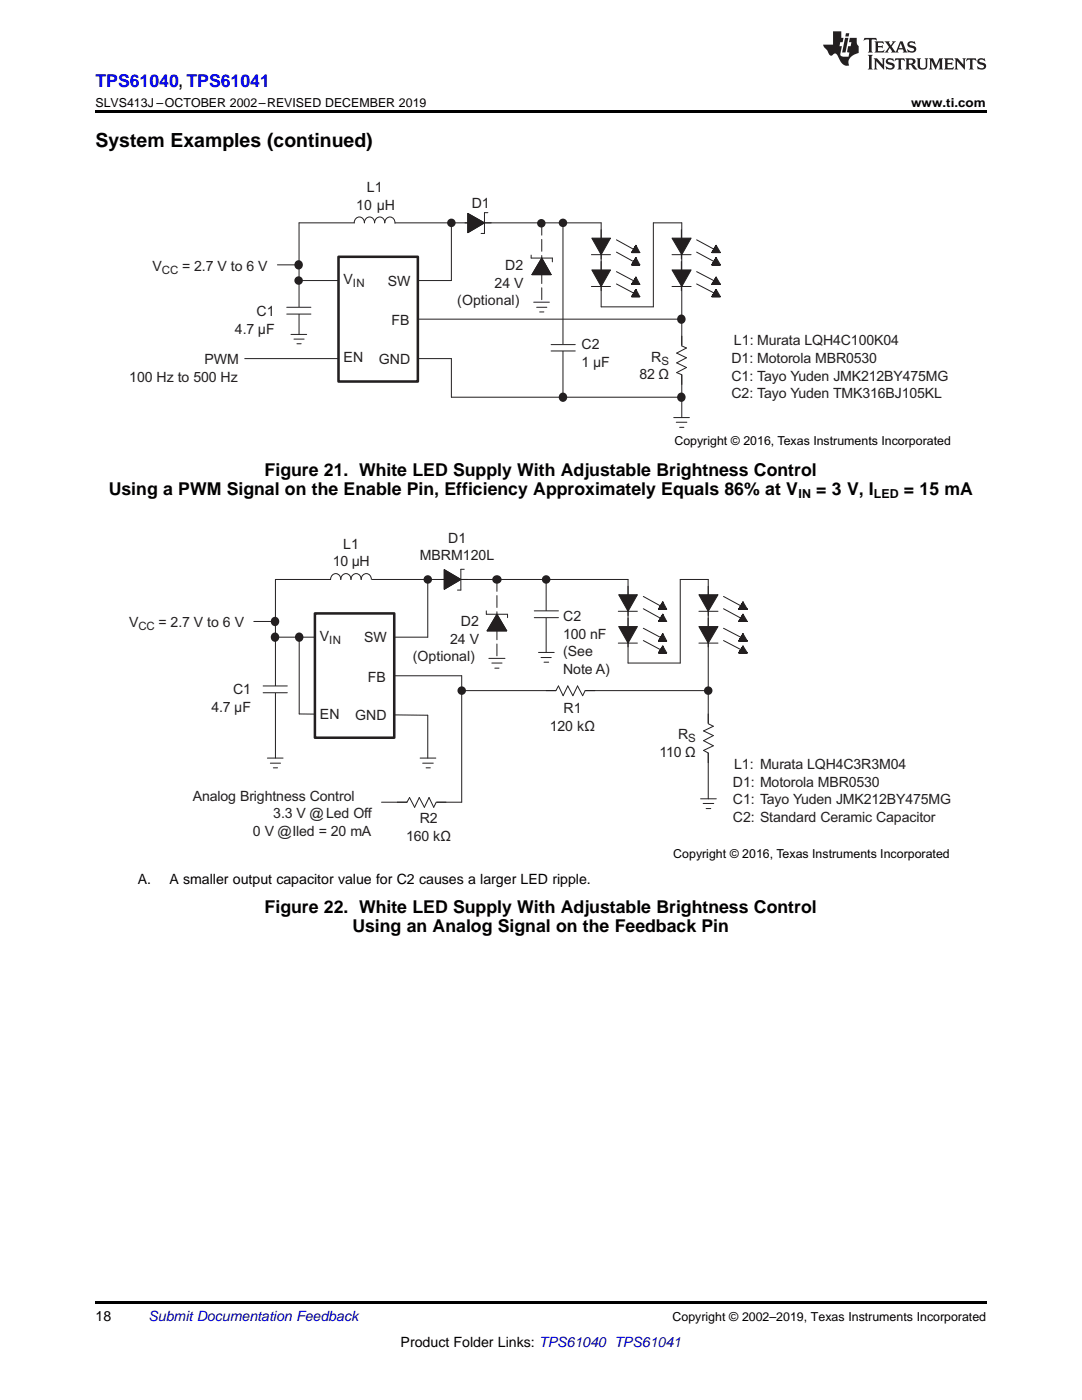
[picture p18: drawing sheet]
<svg xmlns="http://www.w3.org/2000/svg" width="216mm" height="279mm" viewBox="0 0 216 279" stroke-linecap="round" stroke-linejoin="round" font-family="sans-serif">
<defs><g id="words">
<text font-size="3.9" x="19" y="29.3">System Examples (continued)</text>
<text font-size="3.5" fill="#00f" x="19" y="17.3">TPS61040, TPS61041</text>
<g font-size="3.5">
<text x="52.8" y="95.1">Figure 21. White LED Supply With Adjustable Brightness Control</text>
<text x="21.7" y="98.8">Using a PWM Signal on the Enable Pin, Efficiency Approximately Equals 86% at V</text>
<text x="162.9" y="98.8">= 3 V, I</text>
<text x="180.4" y="98.8">= 15 mA</text>
<text x="52.8" y="182.2">Figure 22. White LED Supply With Adjustable Brightness Control</text>
<text x="70.3" y="185.9">Using an Analog Signal on the Feedback Pin</text>
</g>
<g font-size="2.8" fill="#231f20">
<text x="71.1" y="41.9">10 μH</text>
<text x="73.2" y="38.3">L1</text>
<text x="94.1" y="41.5">D1</text>
<text x="100.8" y="53.9">D2</text>
<text x="30.5" y="54">V</text>
<text x="36.3" y="54">= 2.7 V to 6 V</text>
<text x="68.6" y="56.8">V</text>
<text x="77.4" y="57">SW</text>
<text x="98.7" y="57.4">24 V</text>
<text x="51.2" y="63">C1</text>
<text x="78.1" y="64.9">FB</text>
<text x="91.3" y="60.9">(Optional)</text>
<text x="46.9" y="66.6">4.7 μF</text>
<text x="116.1" y="69.7">C2</text>
<text x="146.5" y="68.9">L1: Murata LQH4C100K04</text>
<text x="25.8" y="76.1">100 Hz to 500 Hz</text>
<text x="40.8" y="72.6">PWM</text>
<text x="68.6" y="72.3">EN</text>
<text x="75.6" y="72.6">GND</text>
<text x="116.1" y="73.3">1 μF</text>
<text x="127.6" y="75.7">82 Ω</text>
<text x="129.9" y="72.2">R</text>
<text x="145.9" y="72.5">D1: Motorola MBR0530</text>
<text x="145.9" y="76">C1: Tayo Yuden JMK212BY475MG</text>
<text x="145.9" y="79.5">C2: Tayo Yuden TMK316BJ105KL</text>
<text x="66.4" y="113">10 μH</text>
<text x="68.5" y="109.5">L1</text>
<text x="83.7" y="111.8">MBRM120L</text>
<text x="89.4" y="108.3">D1</text>
<text x="25.8" y="125.2">V</text>
<text x="31.6" y="125.2">= 2.7 V to 6 V</text>
<text x="92" y="125">D2</text>
<text x="112.4" y="123.9">C2</text>
<text x="63.9" y="127.9">V</text>
<text x="72.7" y="128.2">SW</text>
<text x="82.4" y="132">(Optional)</text>
<text x="89.8" y="128.5">24 V</text>
<text x="112.4" y="127.5">100 nF</text>
<text x="112.4" y="131">(See</text>
<text x="73.4" y="136.1">FB</text>
<text x="112.4" y="134.5">Note A)</text>
<text x="42.2" y="142.1">4.7 μF</text>
<text x="46.5" y="138.5">C1</text>
<text x="63.9" y="143.5">EN</text>
<text x="70.9" y="143.8">GND</text>
<text x="112.4" y="142.2">R1</text>
<text x="109.7" y="145.8">120 kΩ</text>
<text x="135.3" y="147.6">R</text>
<text x="131.6" y="151.1">110 Ω</text>
<text x="146.5" y="153.4">L1: Murata LQH4C3R3M04</text>
<text x="38.5" y="159.8">Analog Brightness Control</text>
<text x="146.2" y="157">D1: Motorola MBR0530</text>
<text x="146.2" y="160.4">C1: Tayo Yuden JMK212BY475MG</text>
<text x="50.5" y="166.8">0 V @Iled = 20 mA</text>
<text x="54.5" y="163.3">3.3 V @Led Off</text>
<text x="81" y="167.8">160 kΩ</text>
<text x="83.7" y="164.2">R2</text>
<text x="146.2" y="164">C2: Standard Ceramic Capacitor</text>
</g>
<g font-size="2.8">
<text x="27.5" y="176.4">A.</text>
<text x="33.8" y="176.4">A smaller output capacitor value for C2 causes a larger LED ripple.</text>
<text x="19" y="263.6">18</text>
<text x="79.9" y="268.9">Product Folder Links: TPS61040 TPS61041</text>
</g>
<text font-size="2.8" fill="#0000c8" x="29.6" y="263.6">Submit Documentation Feedback</text>
<g font-size="2.5">
<text x="19" y="21.4">SLVS413J –OCTOBER 2002–REVISED DECEMBER 2019</text>
<text x="181.8" y="21.4">www.ti.com</text>
<text x="134.6" y="88.7">Copyright © 2016, Texas Instruments Incorporated</text>
<text x="159.3" y="99.5">IN</text>
<text x="174.4" y="99.5">LED</text>
<text x="134.4" y="171.3">Copyright © 2016, Texas Instruments Incorporated</text>
<text x="134.2" y="263.6">Copyright © 2002–2019, Texas Instruments Incorporated</text>
</g>
<g font-size="2.3" fill="#231f20">
<text x="32.3" y="54.6">CC</text>
<text x="70.4" y="57.3">IN</text>
<text x="132" y="72.8">S</text>
<text x="27.6" y="125.8">CC</text>
<text x="65.7" y="128.5">IN</text>
<text x="137.3" y="148.2">S</text>
</g>
</g></defs>
<path d="M19 259.7h177.8v.5h-177.8z" fill="#000"/>
<path d="M125.3 115.6h-70.3v35.7M55 127.2h30.4M73 134.9h19.1M59.7 142.5l25.7 .2" fill="none" stroke="#231f20" stroke-width=".2"/>
<path d="M66.1 114.8h8v2.1h-8z" fill-rule="evenodd" fill="#fff"/>
<path d="M66 115.6a1.03 1.03 0 0 1 1-1.1 1.03 1.03 0 0 1 1 1.1 1.03 1.03 0 0 1 1-1.1 1.03 1.03 0 0 1 1 1.1 1.03 1.03 0 0 1 1-1.1 1.03 1.03 0 0 1 1.1 1.1 1.03 1.03 0 0 1 1-1.1 1.03 1.03 0 0 1 1 1.1M88.7 113.7l3.3 1.9-3.3 2zM92.6 113.6h-.6v4.2h-.7" fill="none" stroke="#231f20" stroke-width=".2"/>
<path d="M88.7 113.7l3.3 1.9-3.3 2z" fill="#231f20"/>
<path d="M88.1 115.6h5.2M88.7 113.7l3.3 1.9-3.3 2z" fill="none" stroke="#231f20" stroke-width=".2"/>
<path d="M53.5 136.9h2.6v1.3h-2.6z" fill-rule="evenodd" fill="#fff"/>
<path d="M52.5 136.9h4.8M52.5 138.3h4.8" fill="none" stroke="#231f20" stroke-width=".2"/>
<path d="M62.8 122.4h15.9v24.8h-15.9z" fill-rule="evenodd" fill="#fff"/>
<path d="M62.8 122.4h15.9v24.8h-15.9z" fill="none" stroke="#231f20" stroke-width=".51"/>
<path d="M85.4 115.6v11.6M85.4 142.7v8.6" fill="none" stroke="#231f20" stroke-width=".2"/>
<circle cx="85.4" cy="115.6" r=".68" fill="#231f20"/>
<circle cx="85.4" cy="115.6" r=".68" fill="none" stroke="#231f20" stroke-width=".34"/>
<circle cx="54.9" cy="127.1" r=".72" fill="#231f20"/>
<circle cx="54.9" cy="127.1" r=".72" fill="none" stroke="#231f20" stroke-width=".34"/>
<path d="M109 115.6v14.6" fill="none" stroke="#231f20" stroke-width=".2"/>
<path d="M107.6 121.9h2.6v1.3h-2.6z" fill-rule="evenodd" fill="#fff"/>
<path d="M106.6 121.9h4.8M106.6 123.3h4.8" fill="none" stroke="#231f20" stroke-width=".2"/>
<circle cx="109" cy="115.6" r=".68" fill="#231f20"/>
<circle cx="109" cy="115.6" r=".68" fill="none" stroke="#231f20" stroke-width=".34"/>
<path d="M125.3 115.6v16.7" fill="none" stroke="#231f20" stroke-width=".2"/>
<circle cx="141.3" cy="137.8" r=".68" fill="#231f20"/>
<circle cx="141.3" cy="137.8" r=".68" fill="none" stroke="#231f20" stroke-width=".34"/>
<path d="M123.5 118.7h3.7l-1.9 3.3z" fill="#231f20"/>
<path d="M123.5 118.7h3.7l-1.9 3.3zM125.3 117v5.8M123.4 122h3.8" fill="none" stroke="#231f20" stroke-width=".2"/>
<path d="M132.3 120.1l-.9 1.5h1.6h-1.6l.9-1.5 .7 1.5h-1.6z" fill-rule="evenodd" fill="#231f20"/>
<path d="M128.4 119l3.9 2.2M132.3 120.1l-.9 1.5h1.6h-1.6l.9-1.5 .7 1.5h-1.6z" fill="none" stroke="#231f20" stroke-width=".2"/>
<path d="M132.3 122.6l-.9 1.4h1.6h-1.6l.9-1.4 .7 1.4h-1.6z" fill-rule="evenodd" fill="#231f20"/>
<path d="M128.4 121.5l3.9 2.2M132.3 122.6l-.9 1.4h1.6h-1.6l.9-1.4 .7 1.4h-1.6z" fill="none" stroke="#231f20" stroke-width=".2"/>
<path d="M123.5 125h3.7l-1.9 3.3z" fill="#231f20"/>
<path d="M123.4 128.3h3.8M123.5 125h3.7l-1.9 3.3zM125.3 123.4v5.7" fill="none" stroke="#231f20" stroke-width=".2"/>
<path d="M132.3 126.5l-.9 1.4h1.6h-1.6l.9-1.4 .7 1.4h-1.6z" fill-rule="evenodd" fill="#231f20"/>
<path d="M128.4 125.4l3.9 2.1M132.3 126.5l-.9 1.4h1.6h-1.6l.9-1.4 .7 1.4h-1.6z" fill="none" stroke="#231f20" stroke-width=".2"/>
<path d="M132.3 128.9l-.9 1.4h1.6h-1.6l.9-1.4 .7 1.4h-1.6z" fill-rule="evenodd" fill="#231f20"/>
<path d="M135.7 115.6v16.7h-10.4M128.4 127.8l3.9 2.2M132.3 128.9l-.9 1.4h1.6h-1.6l.9-1.4 .7 1.4h-1.6z" fill="none" stroke="#231f20" stroke-width=".2"/>
<path d="M139.5 118.7h3.8l-2 3.3z" fill="#231f20"/>
<path d="M139.5 118.7h3.8l-2 3.3zM141.3 117v5.8M139.5 122h3.8" fill="none" stroke="#231f20" stroke-width=".2"/>
<path d="M148.3 120.1l-.9 1.5h1.7h-1.7l.9-1.5 .8 1.5h-1.7z" fill-rule="evenodd" fill="#231f20"/>
<path d="M144.4 119l4 2.2M148.3 120.1l-.9 1.5h1.7h-1.7l.9-1.5 .8 1.5h-1.7z" fill="none" stroke="#231f20" stroke-width=".2"/>
<path d="M148.3 122.6l-.9 1.4h1.7h-1.7l.9-1.4 .8 1.4h-1.7z" fill-rule="evenodd" fill="#231f20"/>
<path d="M144.4 121.5l4 2.2M148.3 122.6l-.9 1.4h1.7h-1.7l.9-1.4 .8 1.4h-1.7z" fill="none" stroke="#231f20" stroke-width=".2"/>
<path d="M139.5 125h3.8l-2 3.3z" fill="#231f20"/>
<path d="M139.5 125h3.8l-2 3.3zM139.5 128.3h3.8M141.3 123.4v5.7" fill="none" stroke="#231f20" stroke-width=".2"/>
<path d="M148.3 126.5l-.9 1.4h1.7h-1.7l.9-1.4 .8 1.4h-1.7z" fill-rule="evenodd" fill="#231f20"/>
<path d="M144.4 125.4l4 2.1M148.3 126.5l-.9 1.4h1.7h-1.7l.9-1.4 .8 1.4h-1.7z" fill="none" stroke="#231f20" stroke-width=".2"/>
<path d="M148.3 128.9l-.9 1.4h1.7h-1.7l.9-1.4 .8 1.4h-1.7z" fill-rule="evenodd" fill="#231f20"/>
<path d="M135.7 115.6h5.6v43.8M144.4 127.8l4 2.2M148.3 128.9l-.9 1.4h1.7h-1.7l.9-1.4 .8 1.4h-1.7z" fill="none" stroke="#231f20" stroke-width=".2"/>
<path d="M140.4 144.4h1.9v5.9h-1.9z" fill-rule="evenodd" fill="#fff"/>
<path d="M50.6 124h4.4M141.3 142.5v1.9l1 .5-1.9 1 1.9 .9-1.9 1 1.9 1-1.9 1 .9 .5v1.9" fill="none" stroke="#231f20" stroke-width=".2"/>
<circle cx="54.9" cy="124" r=".72" fill="#231f20"/>
<circle cx="54.9" cy="124" r=".72" fill="none" stroke="#231f20" stroke-width=".34"/>
<path d="M92.1 134.9v25.2M92.1 137.8h49.2M107.5 130.2h3.1M108 131.2h2M108.6 132.2h.9M53.4 151.3h3.1M53.9 152.3h2.1M54.5 153.2h.9M83.8 151.3h3.2M84.3 152.3h2.2M85 153.2h.9" fill="none" stroke="#231f20" stroke-width=".2"/>
<circle cx="92.1" cy="137.8" r=".68" fill="#231f20"/>
<circle cx="92.1" cy="137.8" r=".68" fill="none" stroke="#231f20" stroke-width=".34"/>
<path d="M110.9 136.9h5.9v1.9h-5.9z" fill-rule="evenodd" fill="#fff"/>
<path d="M109 137.8h1.9l.5-.9 1 1.9 .9-1.9 1 1.9 .9-1.9 1.1 1.9 .5-1h1.9M76.1 160.1h16" fill="none" stroke="#231f20" stroke-width=".2"/>
<path d="M81.2 159.2h5.8v1.9h-5.8z" fill-rule="evenodd" fill="#fff"/>
<path d="M97 121.9v.7h4.3v.7M99.2 122.6l1.9 3.3h-3.9zM139.8 159.4h3.1M79.3 160.1h1.9l.5-.9 1 1.9 1-1.9 1 1.9 .9-1.9 .9 1.9 .5-1h2M140.3 160.4h2.1M140.9 161.4h.9" fill="none" stroke="#231f20" stroke-width=".2"/>
<path d="M99.2 115.6v15.8" fill="none" stroke="#231f20" stroke-width=".2" stroke-dasharray="2.4 .8"/>
<path d="M99.2 122.6l1.9 3.3h-3.9z" fill-rule="evenodd" fill="#231f20"/>
<path d="M99.2 122.6l1.9 3.3h-3.9z" fill="none" stroke="#231f20" stroke-width=".2"/>
<circle cx="99.2" cy="115.7" r=".72" fill="#231f20"/>
<circle cx="99.2" cy="115.7" r=".72" fill="none" stroke="#231f20" stroke-width=".34"/>
<path d="M59.7 127.5v15M97.5 131.4h3.3M98.1 132.3h2.1M98.7 133.3h.9" fill="none" stroke="#231f20" stroke-width=".2"/>
<circle cx="59.7" cy="127.1" r=".72" fill="#231f20"/>
<circle cx="59.7" cy="127.1" r=".72" fill="none" stroke="#231f20" stroke-width=".34"/>
<path d="M59.7 56h30.4M120 44.5h-60.3v22.2M48.8 71.6h41.3M77.7 63.7h58.3" fill="none" stroke="#231f20" stroke-width=".2"/>
<path d="M70.8 43.7l8-.1v2.1h-8z" fill-rule="evenodd" fill="#fff"/>
<path d="M70.7 44.5a1.03 1.03 0 0 1 1-1.2 1.03 1.03 0 0 1 1 1.2 1.03 1.03 0 0 1 1-1.2 1.03 1.03 0 0 1 1 1.2 1.03 1.03 0 0 1 1.1-1.2 1.03 1.03 0 0 1 1 1.2 1.03 1.03 0 0 1 1-1.2 1.03 1.03 0 0 1 1 1.3M93.4 42.6l3.3 1.9-3.3 1.9zM97.3 42.4h-.6v4.2h-.7" fill="none" stroke="#231f20" stroke-width=".2"/>
<path d="M93.4 42.6l3.3 1.9-3.3 1.9z" fill="#231f20"/>
<path d="M92.8 44.5h5.2M93.4 42.6l3.3 1.9-3.3 1.9z" fill="none" stroke="#231f20" stroke-width=".2"/>
<path d="M58.2 61.3h2.7v1.3h-2.7z" fill-rule="evenodd" fill="#fff"/>
<path d="M57.2 61.3h4.8M57.2 62.7h4.8" fill="none" stroke="#231f20" stroke-width=".2"/>
<path d="M67.5 51.2h15.9v24.9h-15.9z" fill-rule="evenodd" fill="#fff"/>
<path d="M67.5 51.2h15.9v24.9h-15.9z" fill="none" stroke="#231f20" stroke-width=".51"/>
<path d="M90.1 44.5v11.5M90.1 71.6v7.7" fill="none" stroke="#231f20" stroke-width=".2"/>
<circle cx="90.1" cy="44.5" r=".68" fill="#231f20"/>
<circle cx="90.1" cy="44.5" r=".68" fill="none" stroke="#231f20" stroke-width=".34"/>
<circle cx="59.6" cy="56" r=".68" fill="#231f20"/>
<circle cx="59.6" cy="56" r=".68" fill="none" stroke="#231f20" stroke-width=".34"/>
<path d="M112.3 44.5v34.8" fill="none" stroke="#231f20" stroke-width=".2"/>
<path d="M111 68.8h2.6v1.2h-2.6z" fill-rule="evenodd" fill="#fff"/>
<path d="M110 68.8h4.8M110 70h4.8" fill="none" stroke="#231f20" stroke-width=".2"/>
<circle cx="112.3" cy="44.5" r=".68" fill="#231f20"/>
<circle cx="112.3" cy="44.5" r=".68" fill="none" stroke="#231f20" stroke-width=".34"/>
<path d="M120 44.5v16.7" fill="none" stroke="#231f20" stroke-width=".2"/>
<circle cx="136" cy="63.7" r=".72" fill="#231f20"/>
<circle cx="136" cy="63.7" r=".72" fill="none" stroke="#231f20" stroke-width=".34"/>
<path d="M118.1 47.5h3.7l-1.8 3.3z" fill="#231f20"/>
<path d="M118 50.8h3.8M118.1 47.5h3.7l-1.8 3.3zM120 45.8v5.9" fill="none" stroke="#231f20" stroke-width=".2"/>
<path d="M126.9 49l-.8 1.4h1.6h-1.6l.8-1.4 .8 1.4h-1.6z" fill-rule="evenodd" fill="#231f20"/>
<path d="M123 47.9l4 2.2M126.9 49l-.8 1.4h1.6h-1.6l.8-1.4 .8 1.4h-1.6z" fill="none" stroke="#231f20" stroke-width=".2"/>
<path d="M126.9 51.4l-.8 1.5h1.6h-1.6l.8-1.5 .8 1.5h-1.6z" fill-rule="evenodd" fill="#231f20"/>
<path d="M123 50.3l4 2.2M126.9 51.4l-.8 1.5h1.6h-1.6l.8-1.5 .8 1.5h-1.6z" fill="none" stroke="#231f20" stroke-width=".2"/>
<path d="M118.1 53.9h3.7l-1.8 3.3z" fill="#231f20"/>
<path d="M118 57.2h3.8M118.1 53.9h3.7l-1.8 3.3zM120 52.2v5.8" fill="none" stroke="#231f20" stroke-width=".2"/>
<path d="M126.9 55.3l-.8 1.5h1.6h-1.6l.8-1.5 .8 1.5h-1.6z" fill-rule="evenodd" fill="#231f20"/>
<path d="M123 54.2l4 2.1M126.9 55.3l-.8 1.5h1.6h-1.6l.8-1.5 .8 1.5h-1.6z" fill="none" stroke="#231f20" stroke-width=".2"/>
<path d="M126.9 57.8l-.8 1.4h1.6h-1.6l.8-1.4 .8 1.4h-1.6z" fill-rule="evenodd" fill="#231f20"/>
<path d="M123 56.7l4 2.1M126.9 57.8l-.8 1.4h1.6h-1.6l.8-1.4 .8 1.4h-1.6zM130.4 44.5v16.7h-10.4" fill="none" stroke="#231f20" stroke-width=".2"/>
<path d="M134.1 47.5h3.8l-1.9 3.3z" fill="#231f20"/>
<path d="M134.1 47.5h3.8l-1.9 3.3zM134.1 50.8h3.8M136 45.8v5.9" fill="none" stroke="#231f20" stroke-width=".2"/>
<path d="M142.9 49l-.8 1.4h1.6h-1.6l.8-1.4 .8 1.4h-1.6z" fill-rule="evenodd" fill="#231f20"/>
<path d="M139 47.9l4.1 2.2M142.9 49l-.8 1.4h1.6h-1.6l.8-1.4 .8 1.4h-1.6z" fill="none" stroke="#231f20" stroke-width=".2"/>
<path d="M142.9 51.4l-.8 1.5h1.6h-1.6l.8-1.5 .8 1.5h-1.6z" fill-rule="evenodd" fill="#231f20"/>
<path d="M139 50.3l4.1 2.2M142.9 51.4l-.8 1.5h1.6h-1.6l.8-1.5 .8 1.5h-1.6z" fill="none" stroke="#231f20" stroke-width=".2"/>
<path d="M134.1 53.9h3.8l-1.9 3.3z" fill="#231f20"/>
<path d="M134.1 53.9h3.8l-1.9 3.3zM134.1 57.2h3.8M136 52.2v5.8" fill="none" stroke="#231f20" stroke-width=".2"/>
<path d="M142.9 55.3l-.8 1.5h1.6h-1.6l.8-1.5 .8 1.5h-1.6z" fill-rule="evenodd" fill="#231f20"/>
<path d="M139 54.2l4.1 2.1M142.9 55.3l-.8 1.5h1.6h-1.6l.8-1.5 .8 1.5h-1.6z" fill="none" stroke="#231f20" stroke-width=".2"/>
<path d="M142.9 57.8l-.8 1.4h1.6h-1.6l.8-1.4 .8 1.4h-1.6z" fill-rule="evenodd" fill="#231f20"/>
<path d="M130.4 44.5h5.6v38.8M139 56.7l4.1 2.1M142.9 57.8l-.8 1.4h1.6h-1.6l.8-1.4 .8 1.4h-1.6z" fill="none" stroke="#231f20" stroke-width=".2"/>
<path d="M135.1 68.9h2v5.9h-2z" fill-rule="evenodd" fill="#fff"/>
<path d="M55.4 52.9h4.3M136 67.1v1.9l1 .5-2 1 2 .9-2 1 2 .9-2 1.1 1 .4v1.9" fill="none" stroke="#231f20" stroke-width=".2"/>
<circle cx="59.6" cy="52.8" r=".72" fill="#231f20"/>
<circle cx="59.6" cy="52.8" r=".72" fill="none" stroke="#231f20" stroke-width=".34"/>
<path d="M58.1 66.7h3.1M58.7 67.7h2M59.2 68.6h.9M90.1 79.3h45.9M134.4 83.3h3.2M134.9 84.3h2.2M135.6 85.3h.9" fill="none" stroke="#231f20" stroke-width=".2"/>
<circle cx="136" cy="79.2" r=".72" fill="#231f20"/>
<circle cx="136" cy="79.2" r=".72" fill="none" stroke="#231f20" stroke-width=".34"/>
<circle cx="112.3" cy="79.2" r=".72" fill="#231f20"/>
<circle cx="112.3" cy="79.2" r=".72" fill="none" stroke="#231f20" stroke-width=".34"/>
<path d="M108.1 44.6v15.7" fill="none" stroke="#231f20" stroke-width=".2" stroke-dasharray="2.4 .8"/>
<path d="M106 50.9v.6h4.2v.8M108.1 51.5l1.9 3.3h-3.8z" fill="none" stroke="#231f20" stroke-width=".2"/>
<path d="M108.1 51.5l1.9 3.3h-3.8z" fill-rule="evenodd" fill="#231f20"/>
<path d="M108.1 51.5l1.9 3.3h-3.8z" fill="none" stroke="#231f20" stroke-width=".2"/>
<circle cx="108" cy="44.6" r=".68" fill="#231f20"/>
<circle cx="108" cy="44.6" r=".68" fill="none" stroke="#231f20" stroke-width=".34"/>
<path d="M106.5 60.3h3.1M107.1 61.3h2M107.7 62.3h.8" fill="none" stroke="#231f20" stroke-width=".2"/>
<path d="M19 22h177.8v.5h-177.8z" fill="#000"/>
<g fill="#231f20">
<path d="M172.5 7.6l-.1 .5 .4-.2h.6v.1v2.1l-.2 .4h.9l-.2-.4v-2.1l.1-.1h.5l.5 .2-.2-.5zM174.5 8.3l.2 .3v1.5l-.2 .4h1.8l.2-.6a1.04 1.04 0 0 1-1.3 .2v-.7h.6l.3 .2v-.6l-.3 .2h-.6v-.6l.8-.1 .4 .3-.2-.5zM176.5 8.3l.9 1.1-.9 1.1h.8l-.2-.2 .4-.7 .5 .7-.2 .2h1.5l-.2-.2 .2-.4h.9l.1 .4-.2 .2h1l-.3-.3-.7-1.9h-.5l-.9 2-.8-1 .9-1h-.8l.1 .3-.4 .5-.3-.6 .1-.2zM179.7 8.6l.4 1h-.7zM181.3 8.4a.63 .63 0 0 0-.2 .7 .63 .63 0 0 0 .6 .4l.6 .2 .1 .2a.75 .75 0 0 1-.7 .4 .75 .75 0 0 1-.6-.5l.1 .7 .1-.1a1.11 1.11 0 0 0 1.5-.6 1.13 1.13 0 0 0-1.2-.8l-.1-.4a1.04 1.04 0 0 1 1.2 .2l-.2-.5-.2 .1-.4-.2zM173.2 10.9l.2 .4v2.2l-.2 .4h1l-.3-.4v-2.2l.3-.4zM174.3 11.6l.3 .4v1.5l-.3 .4h.8l-.2-.4v-1.3l1.5 1.7v-1.9l.2-.4h-.7l.2 .4v.9l-1.1-1.3zM177 11.8a.62 .62 0 0 0-.2 .7 .62 .62 0 0 0 .6 .4l.6 .1 .1 .3a.76 .76 0 0 1-.7 .3 .76 .76 0 0 1-.7-.4l.2 .7 .1-.1a1.11 1.11 0 0 0 1.5-.6 1.13 1.13 0 0 0-1.2-.8l-.1-.4a1.04 1.04 0 0 1 1.2 .2l-.2-.6-.2 .1-.5-.1zM178.7 11.6l-.2 .6a.61 .61 0 0 1 .8-.3v1.6l-.2 .4h.9l-.2-.4v-1.6a.63 .63 0 0 1 .7 .3l-.1-.6zM180.6 11.6l.3 .4v1.5l-.3 .4h1l-.2-.2-.1-.8 .6 .2a.76 .76 0 0 0 1.2 .7l-1-1a.58 .58 0 0 0 .6-.5 .58 .58 0 0 0-.5-.6zM181.4 11.9h.1a.45 .45 0 0 1 .5 .1 .45 .45 0 0 1 .1 .5l-.8 .2zM182.9 11.6l.2 .2a2.17 2.17 0 0 0 .3 1.9 .99 .99 0 0 0 1.6-.6v-1.1l.2-.4h-.7l.2 .2a1.92 1.92 0 0 1-.2 1.8 .6 .6 0 0 1-.9-.5v-1.1l.2-.4zM185.4 11.6l.2 .4v1.5l-.2 .4h.7l-.2-.4v-1.4l.8 1.8 .8-1.8v1.4l-.2 .4h.9l-.2-.4v-1.5l.2-.4h-.8l-.6 1.5-.6-1.5zM188.4 11.6l.2 .4v1.5l-.2 .4h1.8l.1-.6a1.04 1.04 0 0 1-1.2 .1v-.6h.5l.4 .2v-.6l-.4 .2h-.5v-.7h.8l.3 .3-.1-.6zM190.5 11.6l.2 .4v1.5l-.2 .4h.7l-.2-.4v-1.3l1.5 1.7v-1.9l.2-.4h-.7l.2 .4v.9l-1.1-1.3zM192.9 11.6l-.1 .6a.61 .61 0 0 1 .7-.3l.1 1.6-.3 .4h1l-.3-.4 .1-1.6a.63 .63 0 0 1 .7 .3l-.1-.6zM195.2 11.8a.62 .62 0 0 0-.2 .7 .62 .62 0 0 0 .6 .4l.6 .1 .1 .3a.76 .76 0 0 1-.7 .3 .76 .76 0 0 1-.6-.4l.1 .7 .1-.1a1.11 1.11 0 0 0 1.6-.6 1.13 1.13 0 0 0-1.3-.8l-.1-.4a1.04 1.04 0 0 1 1.2 .2l-.1-.6-.2 .1-.5-.1z"/>
<path d="M166.2 6.3v2.6h-1.9v.4l.8 .9a.91 .91 0 0 0 1 .8 .56 .56 0 0 1 .5-.3 .56 .56 0 0 1 .5 .3l.4 .8a1.53 1.53 0 0 0 1.9 1.2 1.54 1.54 0 0 1 1-2.1l.9-.3v-1.4a1.52 1.52 0 0 1-.4-1.6h-1.3l-.2 .8h.5l-.2 .8h-.5l-.1 1v.2l.4 .1-.2 .8a1.93 1.93 0 0 1-1.6-.3l.3-1.8h-.5l.2-.8h.4l.2-.8h-.4v-1.3zM168.6 7.6l-.6 2.9h.7l.6-2.9zM168.8 6.6l-.1 .7h.6l.2-.7z"/>
</g>
<use href="#words"/>
</svg>
